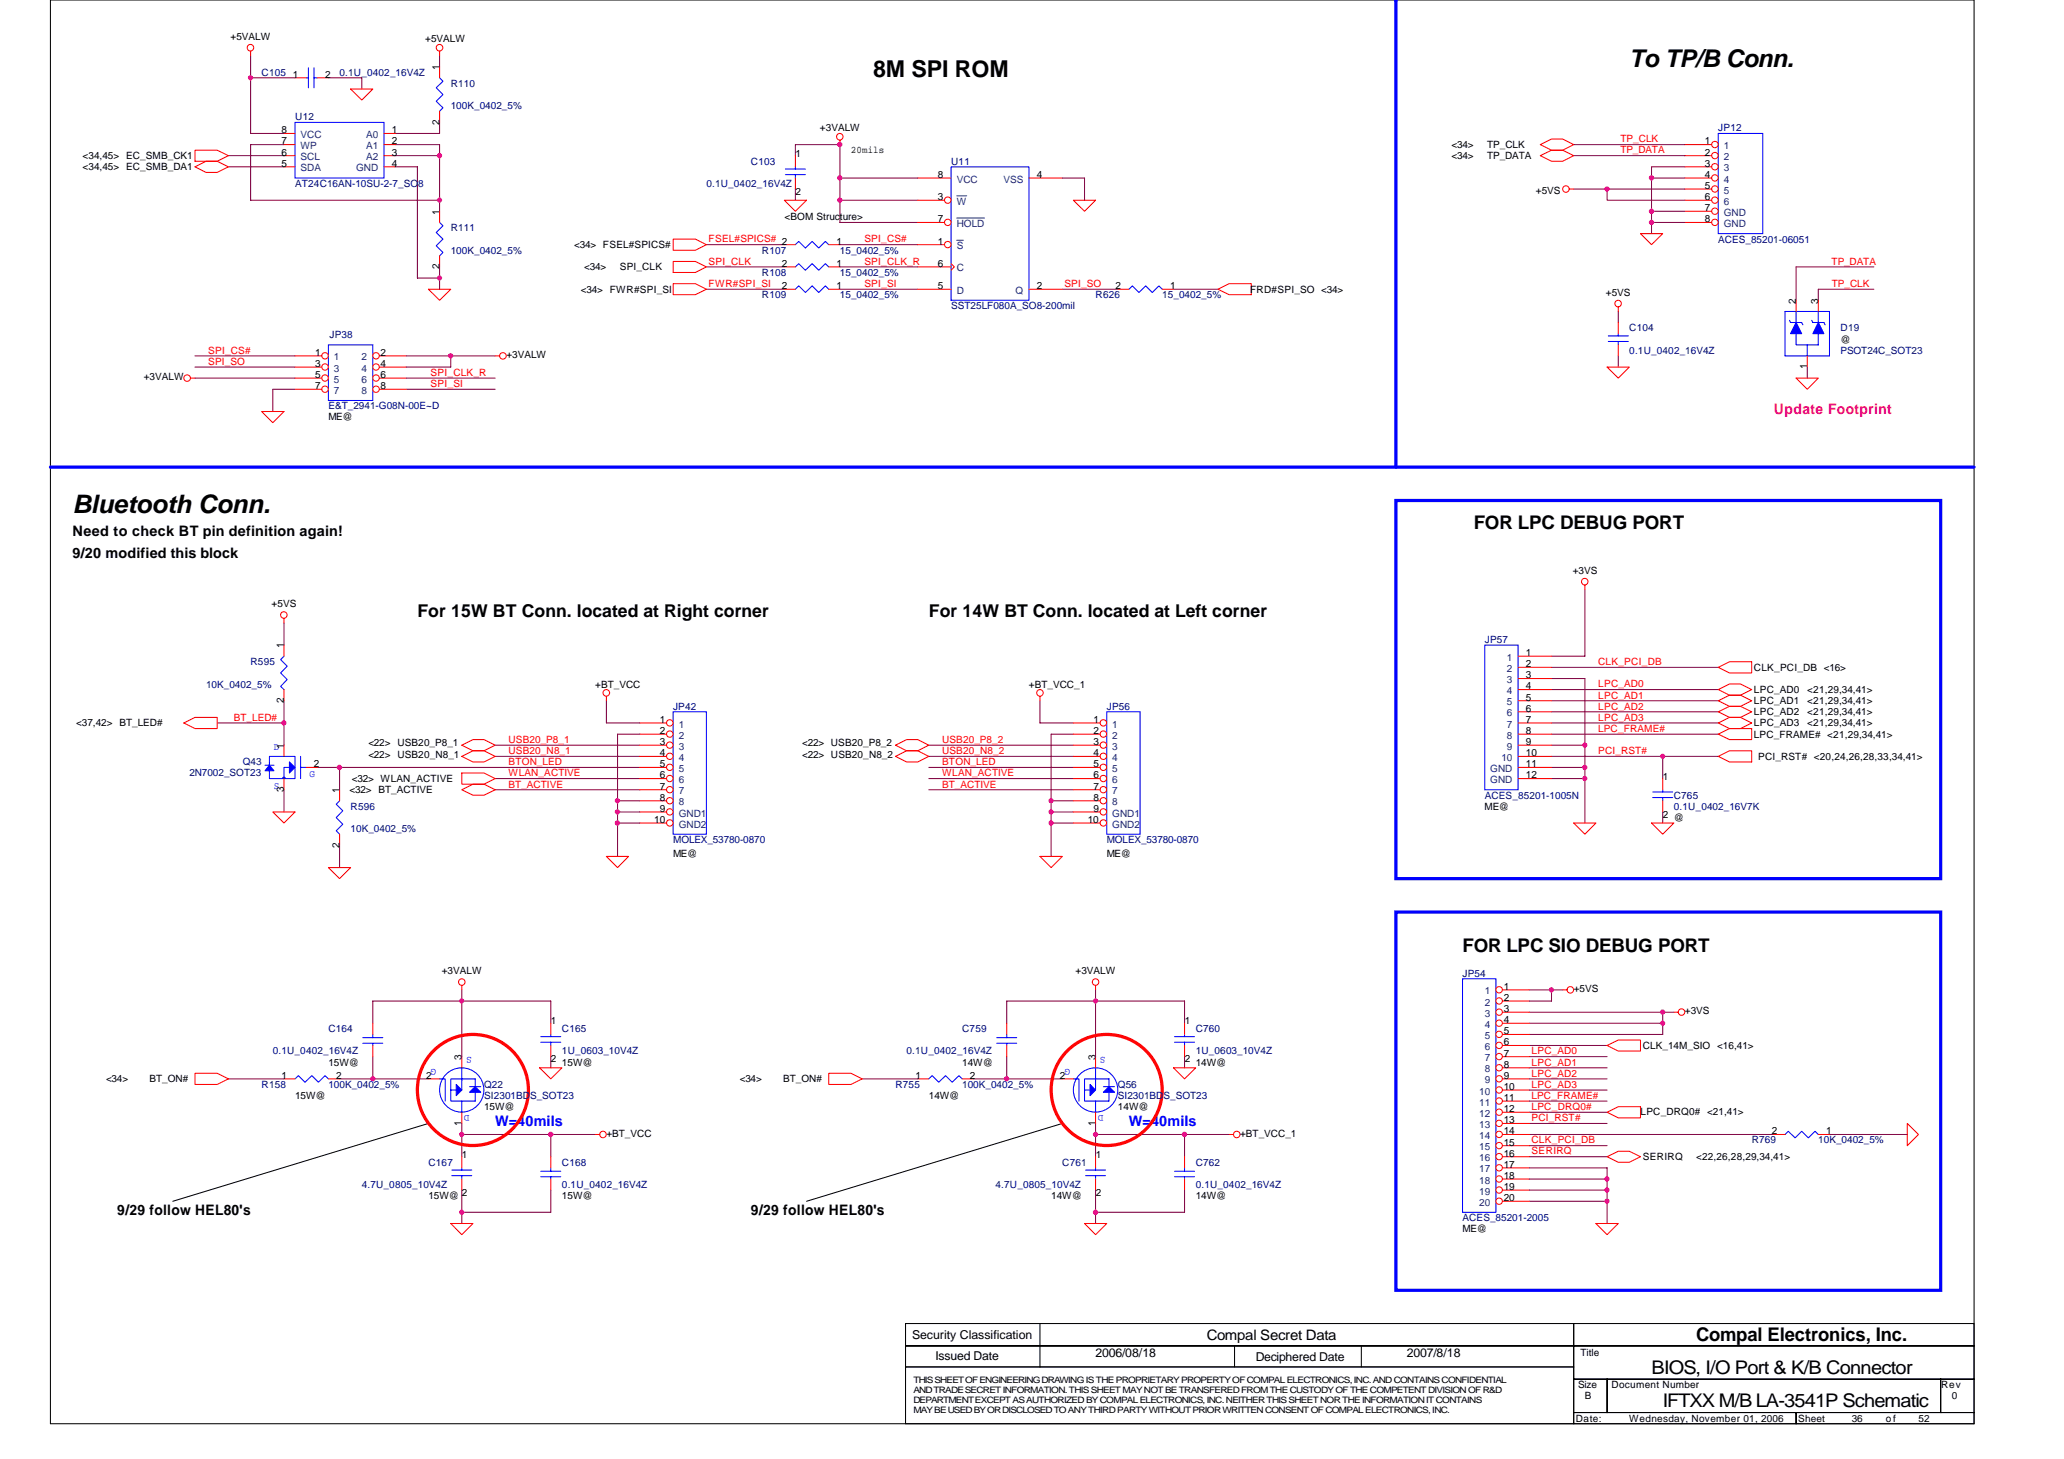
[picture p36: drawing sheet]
<svg xmlns="http://www.w3.org/2000/svg" width="297mm" height="210mm" viewBox="0 0 297 210" stroke-linecap="round" stroke-linejoin="round" font-family="sans-serif">
<defs><g id="words">
<text font-size="3.7" x="10.5" y="73.8">Bluetooth Conn.</text>
<text font-size="3.5" x="234.5" y="9.6">To TP/B Conn.</text>
<text font-size="3.3" x="125.7" y="11.1">8M SPI ROM</text>
<g font-size="2.7">
<text x="212.1" y="76.1">FOR LPC DEBUG PORT</text>
<text x="210.5" y="136.9">FOR LPC SIO DEBUG PORT</text>
<text x="237.7" y="197.7">BIOS, I/O Port &amp; K/B Connector</text>
<text x="244.1" y="192.9">Compal Electronics, Inc.</text>
<text x="239.3" y="202.5">IFTXX M/B LA-3541P Schematic</text>
</g>
<g font-size="2.5">
<text x="60.1" y="88.8">For 15W BT Conn. located at Right corner</text>
<text x="133.7" y="88.8">For 14W BT Conn. located at Left corner</text>
</g>
<text font-size="2.1" fill="#ff0080" x="255.3" y="59.5">Update Footprint</text>
<g font-size="2.1">
<text x="10.5" y="77.1">Need to check BT pin definition again!</text>
<text x="10.5" y="80.3">9/20 modified this block</text>
<text x="16.9" y="174.8">9/29 follow HEL80's</text>
<text x="108.1" y="174.8">9/29 follow HEL80's</text>
<text x="173.7" y="192.7">Compal Secret Data</text>
</g>
<g font-size="2.1" fill="#00f">
<text x="71.3" y="161.9">W=40mils</text>
<text x="162.5" y="161.9">W=40mils</text>
</g>
<g font-size="1.8">
<text x="131.3" y="192.6">Security Classification</text>
<text x="134.6" y="195.7">Issued Date</text>
<text x="157.7" y="195.2">2006/08/18</text>
<text x="180.7" y="195.8">Deciphered Date</text>
<text x="202.5" y="195.2">2007/8/18</text>
</g>
<g font-size="1.4">
<text x="33.2" y="5.8">+5VALW</text>
<text x="42.1" y="11.2">1</text>
<text x="46.8" y="11.2">2</text>
<text x="61.2" y="6.1">+5VALW</text>
<text x="63.2" y="10.1" transform="rotate(-90 63.2 10.1)">1</text>
<text x="63.2" y="17.9" transform="rotate(-90 63.2 17.9)">2</text>
<text x="11.9" y="22.9">&lt;34,45&gt; EC_SMB_CK1</text>
<text x="40.5" y="24">5</text>
<text x="40.5" y="22.4">6</text>
<text x="40.5" y="19.2">8</text>
<text x="40.5" y="20.8">7</text>
<text x="56.4" y="19.2">1</text>
<text x="56.4" y="20.8">2</text>
<text x="56.4" y="22.4">3</text>
<text x="56.4" y="24">4</text>
<text x="114.5" y="22.6">1</text>
<text x="118" y="18.9">+3VALW</text>
<text x="122.5" y="21.9">20mils</text>
<text x="208.9" y="21.3">&lt;34&gt;</text>
<text x="208.9" y="22.9">&lt;34&gt;</text>
<text x="214" y="21.3">TP_CLK</text>
<text x="214" y="22.9">TP_DATA</text>
<text x="245.4" y="20.8">1</text>
<text x="245.4" y="22.4">2</text>
<text x="245.4" y="24">3</text>
<text x="11.9" y="24.5">&lt;34,45&gt; EC_SMB_DA1</text>
<text x="114.5" y="28">2</text>
<text x="135" y="28.8">3</text>
<text x="135" y="25.6">8</text>
<text x="149.2" y="25.6">4</text>
<text x="221" y="27.9">+5VS</text>
<text x="245.4" y="25.6">4</text>
<text x="245.4" y="27.2">5</text>
<text x="245.4" y="28.8">6</text>
<text x="63.2" y="30.9" transform="rotate(-90 63.2 30.9)">1</text>
<text x="82.6" y="35.7">&lt;34&gt; FSEL#SPICS#</text>
<text x="112.9" y="31.7">&lt;BOM Structure&gt;</text>
<text x="120.4" y="35.2">1</text>
<text x="135" y="35.2">1</text>
<text x="135" y="32">7</text>
<text x="245.4" y="30.4">7</text>
<text x="245.4" y="32">8</text>
<text x="63.2" y="38.7" transform="rotate(-90 63.2 38.7)">2</text>
<text x="84.1" y="38.9">&lt;34&gt;</text>
<text x="89.2" y="38.9">SPI_CLK</text>
<text x="112.5" y="38.4">2</text>
<text x="112.5" y="41.6">2</text>
<text x="120.4" y="38.4">1</text>
<text x="120.4" y="41.6">1</text>
<text x="135" y="41.6">5</text>
<text x="135" y="38.4">6</text>
<text x="149.2" y="41.6">2</text>
<text x="160.5" y="41.6">2</text>
<text x="168.4" y="41.6">1</text>
<text x="83.6" y="42.1">&lt;34&gt; FWR#SPI_SI</text>
<text x="179.9" y="42.1">FRD#SPI_SO &lt;34&gt;</text>
<text x="231.1" y="42.6">+5VS</text>
<text x="258.5" y="43.7" transform="rotate(-90 258.5 43.7)">2</text>
<text x="261.7" y="43.7" transform="rotate(-90 261.7 43.7)">3</text>
<text x="45.3" y="51.2">1</text>
<text x="45.3" y="52.8">3</text>
<text x="54.8" y="51.2">2</text>
<text x="54.8" y="52.8">4</text>
<text x="72.9" y="51.5">+3VALW</text>
<text x="260.1" y="53.1" transform="rotate(-90 260.1 53.1)">1</text>
<text x="264.9" y="49.3">@</text>
<text x="20.7" y="54.7">+3VALW</text>
<text x="45.3" y="54.4">5</text>
<text x="45.3" y="56">7</text>
<text x="54.8" y="54.4">6</text>
<text x="54.8" y="56">8</text>
<text x="47.3" y="60.5">ME@</text>
<text x="226.3" y="82.6">+3VS</text>
<text x="39.1" y="87.4">+5VS</text>
<text x="40.8" y="93.3" transform="rotate(-90 40.8 93.3)">1</text>
<text x="219.6" y="94.4">1</text>
<text x="219.6" y="96">2</text>
<text x="40.8" y="101.1" transform="rotate(-90 40.8 101.1)">2</text>
<text x="85.7" y="98.9">+BT_VCC</text>
<text x="148.1" y="98.9">+BT_VCC_1</text>
<text x="219.6" y="97.6">3</text>
<text x="219.6" y="99.2">4</text>
<text x="219.6" y="100.8">5</text>
<text x="252.4" y="96.5">CLK_PCI_DB &lt;16&gt;</text>
<text x="252.4" y="101.3">LPC_AD1</text>
<text x="252.4" y="99.7">LPC_AD0</text>
<text x="260.1" y="101.3">&lt;21,29,34,41&gt;</text>
<text x="260.1" y="99.7">&lt;21,29,34,41&gt;</text>
<text x="10.9" y="104.5">&lt;37,42&gt; BT_LED#</text>
<text x="40.8" y="107.7" transform="rotate(-90 40.8 107.7)">1</text>
<text x="53" y="107.4">&lt;22&gt; USB20_P8_1</text>
<text x="95" y="104">1</text>
<text x="95" y="105.6">2</text>
<text x="95" y="107.2">3</text>
<text x="115.4" y="107.4">&lt;22&gt; USB20_P8_2</text>
<text x="157.3" y="104">1</text>
<text x="157.3" y="105.6">2</text>
<text x="157.3" y="107.2">3</text>
<text x="219.6" y="102.4">6</text>
<text x="219.6" y="104">7</text>
<text x="219.6" y="105.6">8</text>
<text x="219.6" y="107.2">9</text>
<text x="252.4" y="106.1">LPC_FRAME# &lt;21,29,34,41&gt;</text>
<text x="252.4" y="104.5">LPC_AD3</text>
<text x="252.4" y="102.9">LPC_AD2</text>
<text x="260.1" y="104.5">&lt;21,29,34,41&gt;</text>
<text x="260.1" y="102.9">&lt;21,29,34,41&gt;</text>
<text x="40.8" y="113.9" transform="rotate(-90 40.8 113.9)">3</text>
<text x="45.2" y="110.4">2</text>
<text x="50.6" y="112.5">&lt;32&gt; WLAN_ACTIVE</text>
<text x="53" y="109">&lt;22&gt; USB20_N8_1</text>
<text x="95" y="108.8">4</text>
<text x="95" y="110.4">5</text>
<text x="95" y="112">6</text>
<text x="95" y="113.6">7</text>
<text x="115.4" y="109">&lt;22&gt; USB20_N8_2</text>
<text x="157.3" y="108.8">4</text>
<text x="157.3" y="110.4">5</text>
<text x="157.3" y="112">6</text>
<text x="157.3" y="113.6">7</text>
<text x="219.6" y="108.8">10</text>
<text x="219.6" y="110.4">11</text>
<text x="219.6" y="112">12</text>
<text x="239.3" y="112.2">1</text>
<text x="253" y="109.3">PCI_RST# &lt;20,24,26,28,33,34,41&gt;</text>
<text x="48.8" y="114.1" transform="rotate(-90 48.8 114.1)">1</text>
<text x="50.3" y="114.1">&lt;32&gt; BT_ACTIVE</text>
<text x="94.1" y="118.4">10</text>
<text x="95" y="115.2">8</text>
<text x="95" y="116.8">9</text>
<text x="156.5" y="118.4">10</text>
<text x="157.3" y="115.2">8</text>
<text x="157.3" y="116.8">9</text>
<text x="213.7" y="116.5">ME@</text>
<text x="239.3" y="117.6">2</text>
<text x="240.9" y="118.1">@</text>
<text x="48.8" y="121.9" transform="rotate(-90 48.8 121.9)">2</text>
<text x="96.9" y="123.2">ME@</text>
<text x="159.3" y="123.2">ME@</text>
<text x="63.6" y="140.2">+3VALW</text>
<text x="154.8" y="140.2">+3VALW</text>
<text x="216.4" y="142.4">1</text>
<text x="216.4" y="144">2</text>
<text x="226.5" y="142.7">+5VS</text>
<text x="79.3" y="147.4">1</text>
<text x="170.5" y="147.4">1</text>
<text x="216.4" y="145.6">3</text>
<text x="216.4" y="147.2">4</text>
<text x="216.4" y="148.8">5</text>
<text x="242.5" y="145.9">+3VS</text>
<text x="15.3" y="155.7">&lt;34&gt;</text>
<text x="21.5" y="155.7">BT_ON#</text>
<text x="40.5" y="155.2">1</text>
<text x="47.3" y="153.3">15W@</text>
<text x="48.4" y="155.2">2</text>
<text x="61.3" y="155.2">2</text>
<text x="66.4" y="152.5" transform="rotate(-90 66.4 152.5)">3</text>
<text x="79.3" y="152.8">2</text>
<text x="80.9" y="153.3">15W@</text>
<text x="106.5" y="155.7">&lt;34&gt;</text>
<text x="112.7" y="155.7">BT_ON#</text>
<text x="131.7" y="155.2">1</text>
<text x="138.5" y="153.3">14W@</text>
<text x="139.6" y="155.2">2</text>
<text x="152.5" y="155.2">2</text>
<text x="157.6" y="152.5" transform="rotate(-90 157.6 152.5)">3</text>
<text x="170.5" y="152.8">2</text>
<text x="172.1" y="153.3">14W@</text>
<text x="216.4" y="150.4">6</text>
<text x="216.4" y="152">7</text>
<text x="216.4" y="153.6">8</text>
<text x="216.4" y="155.2">9</text>
<text x="236.4" y="150.9">CLK_14M_SIO &lt;16,41&gt;</text>
<text x="42.5" y="158.1">15W@</text>
<text x="66.4" y="161.9" transform="rotate(-90 66.4 161.9)">1</text>
<text x="69.7" y="159.7">15W@</text>
<text x="133.7" y="158.1">14W@</text>
<text x="157.6" y="161.9" transform="rotate(-90 157.6 161.9)">1</text>
<text x="160.9" y="159.7">14W@</text>
<text x="216.4" y="156.8">10</text>
<text x="216.4" y="158.4">11</text>
<text x="216.4" y="160">12</text>
<text x="216.4" y="161.6">13</text>
<text x="236.1" y="160.4">LPC_DRQ0# &lt;21,41&gt;</text>
<text x="66.5" y="166.6">1</text>
<text x="87.3" y="163.6">+BT_VCC</text>
<text x="157.7" y="166.6">1</text>
<text x="178.5" y="163.6">+BT_VCC_1</text>
<text x="216.4" y="163.2">14</text>
<text x="216.4" y="166.4">16</text>
<text x="216.4" y="168">17</text>
<text x="216.4" y="164.8">15</text>
<text x="236.4" y="166.9">SERIRQ</text>
<text x="244.1" y="166.9">&lt;22,26,28,29,34,41&gt;</text>
<text x="255" y="163.2">2</text>
<text x="262.8" y="163.2">1</text>
<text x="61.7" y="172.5">15W@</text>
<text x="66.5" y="172">2</text>
<text x="80.9" y="172.5">15W@</text>
<text x="151.3" y="172.5">14W@</text>
<text x="157.7" y="172">2</text>
<text x="172.1" y="172.5">14W@</text>
<text x="216.4" y="169.6">18</text>
<text x="216.4" y="172.8">20</text>
<text x="216.4" y="171.2">19</text>
<text x="210.5" y="177.3">ME@</text>
<text x="227.5" y="195.1">Title</text>
<text x="227.1" y="199.7">Size</text>
<text x="228.1" y="201.3">B</text>
<text x="231.9" y="199.7">Document Number</text>
<text x="279.3" y="199.7">Rev</text>
<text x="280.9" y="201.3">0</text>
<text x="226.8" y="204.5">Date:</text>
<text x="234.5" y="204.5">Wednesday, November 01, 2006</text>
<text x="258.8" y="204.5">Sheet</text>
<text x="266.5" y="204.5">36</text>
<text x="271.4" y="204.5">of</text>
<text x="276.1" y="204.5">52</text>
</g>
<g font-size="1.4" fill="#000080">
<text x="37.7" y="10.9">C105</text>
<text x="48.9" y="10.9">0.1U_0402_16V4Z</text>
<text x="42.5" y="17.3">U12</text>
<text x="64.9" y="12.5">R110</text>
<text x="64.9" y="15.7">100K_0402_5%</text>
<text x="108.1" y="23.7">C103</text>
<text x="136.9" y="23.7">U11</text>
<text x="247.3" y="18.9">JP12</text>
<text x="42.5" y="26.9">AT24C16AN-10SU-2-7_SO8</text>
<text x="101.7" y="26.9">0.1U_0402_16V4Z</text>
<text x="64.9" y="33.3">R111</text>
<text x="247.3" y="34.9">ACES_85201-06051</text>
<text x="64.9" y="36.5">100K_0402_5%</text>
<text x="109.7" y="36.5">R107</text>
<text x="109.7" y="39.7">R108</text>
<text x="120.9" y="36.5">15_0402_5%</text>
<text x="120.9" y="39.7">15_0402_5%</text>
<text x="109.7" y="42.9">R109</text>
<text x="120.9" y="42.9">15_0402_5%</text>
<text x="136.9" y="44.5">SST25LF080A_SO8-200mil</text>
<text x="157.7" y="42.9">R626</text>
<text x="167.3" y="42.9">15_0402_5%</text>
<text x="234.5" y="47.7">C104</text>
<text x="264.9" y="47.7">D19</text>
<text x="47.4" y="48.7">JP38</text>
<text x="234.5" y="50.9">0.1U_0402_16V4Z</text>
<text x="264.9" y="50.9">PSOT24C_SOT23</text>
<text x="47.3" y="58.9">E&amp;T_2941-G08N-00E~D</text>
<text x="36.1" y="95.7">R595</text>
<text x="213.7" y="92.5">JP57</text>
<text x="29.7" y="98.9">10K_0402_5%</text>
<text x="96.9" y="102.1">JP42</text>
<text x="159.3" y="102.1">JP56</text>
<text x="27.3" y="111.7">2N7002_SOT23</text>
<text x="34.9" y="110.1">Q43</text>
<text x="50.5" y="116.5">R596</text>
<text x="50.5" y="119.7">10K_0402_5%</text>
<text x="213.7" y="114.9">ACES_85201-1005N</text>
<text x="240.9" y="114.9">C765</text>
<text x="240.9" y="116.5">0.1U_0402_16V7K</text>
<text x="96.9" y="121.3">MOLEX_53780-0870</text>
<text x="159.3" y="121.3">MOLEX_53780-0870</text>
<text x="210.5" y="140.5">JP54</text>
<text x="47.3" y="148.5">C164</text>
<text x="80.9" y="148.5">C165</text>
<text x="138.5" y="148.5">C759</text>
<text x="172.1" y="148.5">C760</text>
<text x="39.3" y="151.7">0.1U_0402_16V4Z</text>
<text x="80.9" y="151.7">1U_0603_10V4Z</text>
<text x="130.5" y="151.7">0.1U_0402_16V4Z</text>
<text x="172.1" y="151.7">1U_0603_10V4Z</text>
<text x="37.7" y="156.5">R158</text>
<text x="47.3" y="156.5">100K_0402_5%</text>
<text x="69.7" y="156.5">Q22</text>
<text x="69.7" y="158.1">SI2301BDS_SOT23</text>
<text x="128.9" y="156.5">R755</text>
<text x="138.5" y="156.5">100K_0402_5%</text>
<text x="160.9" y="156.5">Q56</text>
<text x="160.9" y="158.1">SI2301BDS_SOT23</text>
<text x="61.7" y="167.7">C167</text>
<text x="80.9" y="167.7">C168</text>
<text x="152.9" y="167.7">C761</text>
<text x="172.1" y="167.7">C762</text>
<text x="252.1" y="164.5">R769</text>
<text x="261.7" y="164.5">10K_0402_5%</text>
<text x="52.1" y="170.9">4.7U_0805_10V4Z</text>
<text x="80.9" y="170.9">0.1U_0402_16V4Z</text>
<text x="143.3" y="170.9">4.7U_0805_10V4Z</text>
<text x="172.1" y="170.9">0.1U_0402_16V4Z</text>
<text x="210.5" y="175.7">ACES_85201-2005</text>
</g>
<g font-size="1.4" fill="#004080">
<text x="43.3" y="23.1">SCL</text>
<text x="43.3" y="19.9">VCC</text>
<text x="43.3" y="21.5">WP</text>
<text x="52.7" y="19.9">A0</text>
<text x="52.7" y="21.5">A1</text>
<text x="52.7" y="23.1">A2</text>
<text x="248.1" y="21.5">1</text>
<text x="248.1" y="23.1">2</text>
<text x="43.3" y="24.7">SDA</text>
<text x="51.3" y="24.7">GND</text>
<text x="137.7" y="26.3">VCC</text>
<text x="137.7" y="29.5">W</text>
<text x="144.4" y="26.3">VSS</text>
<text x="248.1" y="24.7">3</text>
<text x="248.1" y="26.3">4</text>
<text x="248.1" y="27.9">5</text>
<text x="248.1" y="29.5">6</text>
<text x="137.7" y="35.9">S</text>
<text x="137.7" y="32.7">HOLD</text>
<text x="248.1" y="31.1">GND</text>
<text x="248.1" y="32.7">GND</text>
<text x="137.7" y="39.1">C</text>
<text x="137.7" y="42.3">D</text>
<text x="146.2" y="42.3">Q</text>
<text x="48.1" y="51.9">1</text>
<text x="48.1" y="53.5">3</text>
<text x="52" y="51.9">2</text>
<text x="52" y="53.5">4</text>
<text x="48.1" y="55.1">5</text>
<text x="48.1" y="56.7">7</text>
<text x="52" y="55.1">6</text>
<text x="52" y="56.7">8</text>
<text x="216.9" y="95.1">1</text>
<text x="216.9" y="96.7">2</text>
<text x="216.9" y="98.3">3</text>
<text x="216.9" y="99.9">4</text>
<text x="216.9" y="101.5">5</text>
<text x="97.7" y="104.7">1</text>
<text x="97.7" y="106.3">2</text>
<text x="97.7" y="107.9">3</text>
<text x="160.1" y="104.7">1</text>
<text x="160.1" y="106.3">2</text>
<text x="160.1" y="107.9">3</text>
<text x="216.9" y="103.1">6</text>
<text x="216.9" y="104.7">7</text>
<text x="216.9" y="106.3">8</text>
<text x="216.9" y="107.9">9</text>
<text x="97.7" y="109.5">4</text>
<text x="97.7" y="111.1">5</text>
<text x="97.7" y="112.7">6</text>
<text x="160.1" y="109.5">4</text>
<text x="160.1" y="111.1">5</text>
<text x="160.1" y="112.7">6</text>
<text x="214.5" y="111.1">GND</text>
<text x="214.5" y="112.7">GND</text>
<text x="216.1" y="109.5">10</text>
<text x="97.7" y="114.3">7</text>
<text x="97.7" y="115.9">8</text>
<text x="97.7" y="117.5">GND1</text>
<text x="97.7" y="119.1">GND2</text>
<text x="160.1" y="114.3">7</text>
<text x="160.1" y="115.9">8</text>
<text x="160.1" y="117.5">GND1</text>
<text x="160.1" y="119.1">GND2</text>
<text x="213.7" y="143.1">1</text>
<text x="213.7" y="144.7">2</text>
<text x="213.7" y="146.3">3</text>
<text x="213.7" y="147.9">4</text>
<text x="213.7" y="149.5">5</text>
<text x="213.7" y="151.1">6</text>
<text x="213.7" y="152.7">7</text>
<text x="213.7" y="154.3">8</text>
<text x="213.7" y="155.9">9</text>
<text x="212.9" y="157.5">10</text>
<text x="212.9" y="159.1">11</text>
<text x="212.9" y="160.7">12</text>
<text x="212.9" y="162.3">13</text>
<text x="212.9" y="163.9">14</text>
<text x="212.9" y="167.1">16</text>
<text x="212.9" y="165.5">15</text>
<text x="212.9" y="168.7">17</text>
<text x="212.9" y="170.3">18</text>
<text x="212.9" y="173.5">20</text>
<text x="212.9" y="171.9">19</text>
</g>
<g font-size="1.4" fill="#f00">
<text x="233.2" y="22.1">TP_DATA</text>
<text x="233.2" y="20.5">TP_CLK</text>
<text x="102" y="34.9">FSEL#SPICS# 2</text>
<text x="124.4" y="34.9">SPI_CS#</text>
<text x="102" y="41.3">FWR#SPI_SI</text>
<text x="102" y="38.1">SPI_CLK</text>
<text x="124.4" y="41.3">SPI_SI</text>
<text x="124.4" y="38.1">SPI_CLK_R</text>
<text x="153.2" y="41.3">SPI_SO</text>
<text x="263.6" y="38.1">TP_DATA</text>
<text x="263.6" y="41.3">TP_CLK</text>
<text x="30" y="50.9">SPI_CS#</text>
<text x="30" y="52.5">SPI_SO</text>
<text x="62" y="54.1">SPI_CLK_R</text>
<text x="62" y="55.7">SPI_SI</text>
<text x="230" y="95.7">CLK_PCI_DB</text>
<text x="230" y="100.5">LPC_AD1</text>
<text x="230" y="98.9">LPC_AD0</text>
<text x="33.7" y="103.7">BT_LED#</text>
<text x="73.2" y="106.9">USB20_P8_1</text>
<text x="135.6" y="106.9">USB20_P8_2</text>
<text x="230" y="105.3">LPC_FRAME#</text>
<text x="230" y="103.7">LPC_AD3</text>
<text x="230" y="102.1">LPC_AD2</text>
<text x="73.2" y="108.5">USB20_N8_1</text>
<text x="73.2" y="111.7">WLAN_ACTIVE</text>
<text x="73.2" y="113.3">BT_ACTIVE</text>
<text x="73.2" y="110.1">BTON_LED</text>
<text x="135.6" y="108.5">USB20_N8_2</text>
<text x="135.6" y="111.7">WLAN_ACTIVE</text>
<text x="135.6" y="113.3">BT_ACTIVE</text>
<text x="135.6" y="110.1">BTON_LED</text>
<text x="230" y="108.5">PCI_RST#</text>
<text x="220.4" y="151.7">LPC_AD0</text>
<text x="220.4" y="154.9">LPC_AD2</text>
<text x="220.4" y="153.3">LPC_AD1</text>
<text x="220.4" y="156.5">LPC_AD3</text>
<text x="220.4" y="159.7">LPC_DRQ0#</text>
<text x="220.4" y="158.1">LPC_FRAME#</text>
<text x="220.4" y="161.3">PCI_RST#</text>
<text x="220.4" y="166.1">SERIRQ</text>
<text x="220.4" y="164.5">CLK_PCI_DB</text>
</g>
<g font-size="1.4" fill="#00f">
<text x="39.4" y="107.9">D</text>
<text x="39.4" y="113.5">S</text>
<text x="44.5" y="111.7">G</text>
<text x="62.8" y="153.9" transform="rotate(180 62.8 153.9)">G</text>
<text x="67.9" y="152.1" transform="rotate(180 67.9 152.1)">S</text>
<text x="154" y="153.9" transform="rotate(180 154 153.9)">G</text>
<text x="159.1" y="152.1" transform="rotate(180 159.1 152.1)">S</text>
<text x="67.6" y="160.4" transform="rotate(180 67.6 160.4)">D</text>
<text x="158.8" y="160.4" transform="rotate(180 158.8 160.4)">D</text>
</g>
<g font-size="1.3">
<text x="131.4" y="198.9">THIS SHEET OF ENGINEERING DRAWING IS THE PROPRIETARY PROPERTY OF COMPAL ELECTRONICS, INC. AND CONTAINS CONFIDENTIAL</text>
<text x="131.4" y="200.4">AND TRADE SECRET INFORMATION. THIS SHEET MAY NOT BE TRANSFERED FROM THE CUSTODY OF THE COMPETENT DIVISION OF R&amp;D</text>
<text x="131.4" y="201.8">DEPARTMENT EXCEPT AS AUTHORIZED BY COMPAL ELECTRONICS, INC. NEITHER THIS SHEET NOR THE INFORMATION IT CONTAINS</text>
<text x="131.4" y="203.3">MAY BE USED BY OR DISCLOSED TO ANY THIRD PARTY WITHOUT PRIOR WRITTEN CONSENT OF COMPAL ELECTRONICS, INC.</text>
</g>
</g></defs>
<g fill="none" stroke="#000" stroke-width=".15">
<path d="M7.3 0h276.8v204.8h-276.8zM61.7 161.6l-36.8 11.2M130.3 190.4h96.2v3.2h-96.2zM130.3 193.6h96.2v3.1h-96.2zM130.3 196.7h96.2v8.1h-96.2zM149.7 190.4v6.3M177.7 193.6v3.1M195.9 193.6v3.1M226.5 198.4h4.8v4.8h-4.8zM226.5 190.4h57.6v3.2h-57.6zM226.5 193.6h57.6v4.8h-57.6zM231.3 198.4h48v4.8h-48z"/>
<path d="M279.3 198.4h4.8v4.8h-4.8zM226.5 203.2h32v1.6h-32zM258.5 203.2h25.6v1.6h-25.6z"/>
</g>
<g fill="none" stroke="#800040" stroke-width=".15">
<path d="M36.1 8v11.2h4.8M36.1 11.2h6.4M47.3 11.2h4.8v1.6M63.3 8v1.6M63.3 17.6v1.6h-6.4M32.9 24h8M32.9 22.4h8M40.9 20.8h-4.8v8h27.2M56.9 20.8h6.4v9.6M56.9 24h3.2v16h3.2M56.9 22.4h6.4M63.3 38.4v3.2"/>
<path d="M101.7 35.2h11.2M101.7 38.4h11.2M114.5 22.4v-1.6h6.4v11.2h11.2M114.5 27.2v1.6M120.9 28.8h11.2M120.9 35.2h11.2M120.9 38.4h11.2M120.9 25.6h11.2M152.9 25.6h3.2v3.2M226.5 27.2h4.8v1.6h11.2M226.5 20.8h16M226.5 22.4h16"/>
<path d="M231.3 27.2h11.2M237.7 30.4v1.6h4.8M237.7 25.6h4.8M237.7 32v1.6M237.7 30.4h4.8M242.5 24h-4.8v6.4M269.7 38.4h-11.2v4.8M28.1 54.4h14.4M28.1 51.2h14.4M28.1 52.8h14.4M42.5 56h-3.2v3.2M58.5 51.2h6.4v1.6h-6.4"/>
<path d="M58.5 54.4h12.8M58.5 56h12.8M64.9 51.2h6.4M101.7 41.6h11.2M120.9 41.6h11.2M152.9 41.6h8M168.9 41.6h6.4M232.9 44.8v1.6M232.9 51.2v1.6M260.1 52.8v1.6M269.7 41.6h-8v1.6M40.9 89.6v3.2"/>
<path d="M223.3 97.6h4.8v20.8M223.3 99.2h24M223.3 96h24M228.1 84.8v9.6h-4.8M31.3 104h9.6M40.9 100.8v6.4M40.9 113.6v3.2M45.7 110.4h46.4M48.9 110.4v3.2M71.3 107.2h20.8M71.3 108.8h20.8M71.3 112h20.8"/>
<path d="M71.3 113.6h20.8M87.3 100.8v3.2h4.8M88.9 115.2h3.2M88.9 116.8h3.2M88.9 118.4h3.2M92.1 105.6h-3.2v17.6M133.7 107.2h20.8M133.7 108.8h20.8M133.7 112h20.8M133.7 110.4h20.8M133.7 113.6h20.8M149.7 100.8v3.2h4.8"/>
<path d="M151.3 115.2v1.6h3.2M151.3 116.8v1.6h3.2M151.3 115.2h3.2M151.3 118.4v4.8M154.5 105.6h-3.2v9.6M223.3 104h24M223.3 105.6h24M223.3 107.2h4.8M223.3 108.8h24M223.3 112h4.8M223.3 100.8h24M223.3 102.4h24"/>
<path d="M223.3 110.4h4.8M239.3 108.8v3.2M239.3 116.8v1.6M48.9 121.6v3.2M32.9 155.2h8M48.9 155.2h4.8M53.7 152v3.2h8M53.7 147.2v-3.2h25.6v3.2M66.5 142.4v9.6M79.3 152v1.6M124.1 155.2h8M140.1 155.2h4.8"/>
<path d="M144.9 152v3.2h8M144.9 147.2v-3.2h25.6v3.2M157.7 142.4v9.6M170.5 152v1.6M220.1 155.2h11.2M220.1 152h11.2M220.1 156.8h11.2M220.1 158.4h11.2M220.1 153.6h11.2M220.1 142.4h4.8M220.1 145.6h20.8M220.1 147.2h19.2"/>
<path d="M220.1 150.4h11.2M223.3 142.4v1.6h-3.2M239.3 145.6v3.2h-19.2M66.5 171.2v3.2h12.8v-3.2M66.5 163.2h19.2M66.5 161.6v4.8M66.5 174.4v1.6M79.3 163.2v3.2M157.7 163.2h19.2M157.7 161.6v4.8M157.7 171.2v4.8M170.5 171.2v3.2h-12.8"/>
<path d="M170.5 163.2v3.2M220.1 163.2h35.2M220.1 161.6h11.2M220.1 160h11.2M220.1 168h11.2v8M220.1 166.4h11.2M220.1 169.6h11.2M220.1 172.8h11.2M220.1 171.2h11.2M220.1 164.8h11.2M263.3 163.2h11.2"/>
</g>
<g fill="none" stroke="#f00" stroke-width=".15">
<path d="M36.1 7.4v.6M50.5 12.8h3.2l-1.6 1.6zM63.3 7.4v.6M28.1 21.6h3.2l1.6 .8-1.6 .8h-3.2zM28.1 24l1.6-.8h1.6l1.6 .8-1.6 .8h-1.6zM96.9 34.4h3.2l1.6 .8-1.6 .8h-3.2zM96.9 37.6h3.2l1.6 .8-1.6 .8h-3.2zM112.9 28.8h3.2l-1.6 1.6zM120.9 20.2v.6M154.5 28.8h3.2l-1.6 1.6zM221.7 20.8l1.6-.8h1.6l1.6 .8-1.6 .8h-1.6zM221.7 22.4l1.6-.8h1.6l1.6 .8-1.6 .8h-1.6z"/>
<path d="M225.8 27.2h.7M236.1 33.6h3.2l-1.6 1.6zM27.4 54.4h.7M37.7 59.2h3.2l-1.6 1.6zM61.7 41.6h3.2l-1.6 1.6zM71.3 51.2h.6M96.9 40.8h3.2l1.6 .8-1.6 .8h-3.2zM175.3 41.6l1.6-.8h3.2v1.6h-3.2zM231.3 52.8h3.2l-1.6 1.6zM232.9 44.2v.6M258.5 54.4h3.2l-1.6 1.6zM40.9 89v.6"/>
<path d="M228.1 84.2v.6M247.3 96l1.6-.8h3.2v1.6h-3.2zM247.3 99.2l1.6-.8h1.6l1.6 .8-1.6 .8h-1.6zM26.5 104l1.6-.8h3.2v1.6h-3.2zM39.3 116.8h3.2l-1.6 1.6zM66.5 108.8l1.6-.8h1.6l1.6 .8-1.6 .8h-1.6zM66.5 107.2l1.6-.8h1.6l1.6 .8-1.6 .8h-1.6zM66.5 111.2h3.2l1.6 .8-1.6 .8h-3.2zM66.5 113.6l1.6-.8h1.6l1.6 .8-1.6 .8h-1.6zM87.3 100.2v.6M128.9 108.8l1.6-.8h1.6l1.6 .8-1.6 .8h-1.6zM128.9 107.2l1.6-.8h1.6l1.6 .8-1.6 .8h-1.6z"/>
<path d="M149.7 100.2v.6M226.5 118.4h3.2l-1.6 1.6zM237.7 118.4h3.2l-1.6 1.6zM247.3 108.8l1.6-.8h3.2v1.6h-3.2zM247.3 105.6l1.6-.8h3.2v1.6h-3.2zM247.3 104l1.6-.8h1.6l1.6 .8-1.6 .8h-1.6zM247.3 102.4l1.6-.8h1.6l1.6 .8-1.6 .8h-1.6zM247.3 100.8l1.6-.8h1.6l1.6 .8-1.6 .8h-1.6zM47.3 124.8h3.2l-1.6 1.6zM87.3 123.2h3.2l-1.6 1.6zM149.7 123.2h3.2l-1.6 1.6zM28.1 154.4h3.2l1.6 .8-1.6 .8h-3.2z"/>
<path d="M66.5 141.8v.6M77.7 153.6h3.2l-1.6 1.6zM119.3 154.4h3.2l1.6 .8-1.6 .8h-3.2zM157.7 141.8v.6M168.9 153.6h3.2l-1.6 1.6zM224.9 142.4h.6M231.3 150.4l1.6-.8h3.2v1.6h-3.2zM240.9 145.6h.6M64.9 176h3.2l-1.6 1.6zM85.7 163.2h.6M156.1 176h3.2l-1.6 1.6zM176.9 163.2h.6"/>
<path d="M229.7 176h3.2l-1.6 1.6zM231.3 160l1.6-.8h3.2v1.6h-3.2zM231.3 166.4l1.6-.8h1.6l1.6 .8-1.6 .8h-1.6zM274.5 161.6l1.6 1.6-1.6 1.6z"/>
<circle cx="36" cy="6.9" r=".47"/>
<circle cx="63.3" cy="6.9" r=".48"/>
<circle cx="120.9" cy="19.7" r=".47"/>
<circle cx="225.4" cy="27.2" r=".47"/>
<circle cx="26.9" cy="54.4" r=".47"/>
<circle cx="72.4" cy="51.2" r=".47"/>
<circle cx="232.9" cy="43.7" r=".47"/>
<circle cx="40.8" cy="88.5" r=".47"/>
<circle cx="87.3" cy="99.7" r=".48"/>
<circle cx="149.7" cy="99.7" r=".47"/>
<circle cx="228.1" cy="83.7" r=".47"/>
<circle cx="66.5" cy="141.3" r=".47"/>
<circle cx="157.7" cy="141.3" r=".47"/>
<circle cx="226" cy="142.4" r=".47"/>
<circle cx="242" cy="145.6" r=".47"/>
<circle cx="86.8" cy="163.2" r=".47"/>
<circle cx="178" cy="163.2" r=".47"/>
</g>
<path d="M200.9 0v67.2M7.3 67.2h276.8M200.9 72h78.4v54.4h-78.4z" fill="none" stroke="#00f" stroke-width=".47"/>
<circle cx="68.1" cy="156.8" r="8" fill="none" stroke="#f00" stroke-width=".47"/>
<circle cx="200.9" cy="0" r=".23" fill="#00f"/>
<path d="M152.9 161.6l-36.8 11.2" fill="none" stroke="#000" stroke-width=".15"/>
<circle cx="159.3" cy="156.8" r="8" fill="none" stroke="#f00" stroke-width=".47"/>
<path d="M200.9 131.2h78.4v54.4h-78.4z" fill="none" stroke="#00f" stroke-width=".47"/>
<path d="M159.3 102.4h4.8v17.6h-4.8zM169 149.9h2.9M169 149.1h2.9M170.5 148.8v.3M170.5 149.9v.5" fill="none" stroke="#00f" stroke-width=".15"/>
<path d="M170.5 147.2v1.6M170.5 150.4v1.6" fill="none" stroke="#f00" stroke-width=".15"/>
<circle cx="158.8" cy="104" r=".46" fill="#fff" stroke="#f00" stroke-width=".15"/>
<path d="M154.5 104h3.8" fill="none" stroke="#f00" stroke-width=".15"/>
<circle cx="158.8" cy="105.6" r=".46" fill="#fff" stroke="#f00" stroke-width=".15"/>
<path d="M154.5 105.6h3.8" fill="none" stroke="#f00" stroke-width=".15"/>
<circle cx="158.8" cy="107.2" r=".46" fill="#fff" stroke="#f00" stroke-width=".15"/>
<path d="M154.5 107.2h3.8" fill="none" stroke="#f00" stroke-width=".15"/>
<circle cx="158.8" cy="108.8" r=".46" fill="#fff" stroke="#f00" stroke-width=".15"/>
<path d="M154.5 108.8h3.8" fill="none" stroke="#f00" stroke-width=".15"/>
<circle cx="158.8" cy="110.4" r=".46" fill="#fff" stroke="#f00" stroke-width=".15"/>
<path d="M154.5 110.4h3.8" fill="none" stroke="#f00" stroke-width=".15"/>
<circle cx="158.8" cy="112" r=".46" fill="#fff" stroke="#f00" stroke-width=".15"/>
<path d="M154.5 112h3.8" fill="none" stroke="#f00" stroke-width=".15"/>
<circle cx="158.8" cy="113.6" r=".46" fill="#fff" stroke="#f00" stroke-width=".15"/>
<path d="M154.5 113.6h3.8" fill="none" stroke="#f00" stroke-width=".15"/>
<circle cx="158.8" cy="115.2" r=".46" fill="#fff" stroke="#f00" stroke-width=".15"/>
<path d="M154.5 115.2h3.8" fill="none" stroke="#f00" stroke-width=".15"/>
<circle cx="158.8" cy="116.8" r=".46" fill="#fff" stroke="#f00" stroke-width=".15"/>
<path d="M154.5 116.8h3.8" fill="none" stroke="#f00" stroke-width=".15"/>
<circle cx="158.8" cy="118.4" r=".46" fill="#fff" stroke="#f00" stroke-width=".15"/>
<path d="M154.5 118.4h3.8M79.3 166.4v1.6M79.3 169.6v1.6" fill="none" stroke="#f00" stroke-width=".15"/>
<path d="M47.3 49.6h6.4v8h-6.4zM77.8 168.5h2.9M77.8 169.3h2.9M79.3 168v.5M79.3 169.3v.3" fill="none" stroke="#00f" stroke-width=".15"/>
<circle cx="46.8" cy="51.2" r=".46" fill="#fff" stroke="#f00" stroke-width=".15"/>
<path d="M42.5 51.2h3.8" fill="none" stroke="#f00" stroke-width=".15"/>
<circle cx="54.1" cy="51.2" r=".46" fill="#fff" stroke="#f00" stroke-width=".15"/>
<path d="M54.6 51.2h3.9" fill="none" stroke="#f00" stroke-width=".15"/>
<circle cx="46.8" cy="52.8" r=".46" fill="#fff" stroke="#f00" stroke-width=".15"/>
<path d="M42.5 52.8h3.8" fill="none" stroke="#f00" stroke-width=".15"/>
<circle cx="54.1" cy="52.8" r=".46" fill="#fff" stroke="#f00" stroke-width=".15"/>
<path d="M54.6 52.8h3.9" fill="none" stroke="#f00" stroke-width=".15"/>
<circle cx="46.8" cy="54.4" r=".46" fill="#fff" stroke="#f00" stroke-width=".15"/>
<path d="M42.5 54.4h3.8" fill="none" stroke="#f00" stroke-width=".15"/>
<circle cx="54.1" cy="54.4" r=".46" fill="#fff" stroke="#f00" stroke-width=".15"/>
<path d="M54.6 54.4h3.9" fill="none" stroke="#f00" stroke-width=".15"/>
<circle cx="46.8" cy="56" r=".46" fill="#fff" stroke="#f00" stroke-width=".15"/>
<path d="M42.5 56h3.8" fill="none" stroke="#f00" stroke-width=".15"/>
<circle cx="54.1" cy="56" r=".46" fill="#fff" stroke="#f00" stroke-width=".15"/>
<g fill="none" stroke="#f00" stroke-width=".15">
<path d="M63.3 9.6v1.6M63.3 16v1.6M112.9 35.2h1.6M112.9 38.4h1.6M119.3 35.2h1.6M119.3 38.4h1.6M54.6 56h3.9M239.3 112v1.6M239.3 115.2v1.6M61.7 155.2h1.6M66.5 152v1.6M144.9 147.2v1.6"/>
<path d="M144.9 150.4v1.6M66.5 160v1.6M66.5 166.4v1.6M66.5 169.6v1.6M170.5 166.4v1.6M170.5 169.6v1.6"/>
</g>
<g fill="none" stroke="#00f" stroke-width=".15">
<path d="M63.3 11.2l.5 .5-1 .9 1 1-1 1 1 .9-.5 .5M114.5 35.2l.5-.5 .9 1 1-1 .9 1 1-1 .5 .5M114.5 38.4l.5-.5 .9 1 1-1 .9 1 1-1 .5 .5M237.8 114.7h2.9M237.8 113.9h2.9M239.3 113.6v.3M239.3 114.7v.5M63.3 155.2h.8v3.2M64.9 156.8h.8M66.5 156.8v-1.6h-1.6v3.2h1.6M66.5 153.6v1.8M66.5 158.4v1.6"/>
<path d="M66.5 155.2h1.9v1.1M67.6 156.3h1.6M68.4 157.1v1.3h-1.9M143.4 149.3h2.9M143.4 150.1h2.9M144.9 148.8v.5M144.9 150.1v.3M210.5 140.8h4.8v33.6h-4.8zM65 169.1h2.9M65 168.3h2.9M66.5 168v.3M66.5 169.1v.5"/>
<path d="M169 168.5h2.9M169 169.3h2.9M170.5 168v.5M170.5 169.3v.3"/>
<circle cx="66.4" cy="156.8" r="3.2"/>
</g>
<g fill="#00f" stroke="#00f" stroke-width=".15">
<path d="M65.7 156l.8 .8-.8 .8z" fill-rule="evenodd"/>
<path d="M68.4 156.3l.8 .8h-1.6z" fill-rule="evenodd"/>
</g>
<circle cx="215.8" cy="142.4" r=".46" fill="#fff" stroke="#f00" stroke-width=".15"/>
<path d="M216.2 142.4h3.9" fill="none" stroke="#f00" stroke-width=".15"/>
<circle cx="215.8" cy="144" r=".46" fill="#fff" stroke="#f00" stroke-width=".15"/>
<path d="M216.2 144h3.9" fill="none" stroke="#f00" stroke-width=".15"/>
<circle cx="215.8" cy="145.6" r=".46" fill="#fff" stroke="#f00" stroke-width=".15"/>
<path d="M216.2 145.6h3.9" fill="none" stroke="#f00" stroke-width=".15"/>
<circle cx="215.8" cy="147.2" r=".46" fill="#fff" stroke="#f00" stroke-width=".15"/>
<path d="M216.2 147.2h3.9" fill="none" stroke="#f00" stroke-width=".15"/>
<circle cx="215.8" cy="148.8" r=".46" fill="#fff" stroke="#f00" stroke-width=".15"/>
<path d="M216.2 148.8h3.9" fill="none" stroke="#f00" stroke-width=".15"/>
<circle cx="215.8" cy="150.4" r=".46" fill="#fff" stroke="#f00" stroke-width=".15"/>
<path d="M216.2 150.4h3.9" fill="none" stroke="#f00" stroke-width=".15"/>
<circle cx="215.8" cy="152" r=".46" fill="#fff" stroke="#f00" stroke-width=".15"/>
<path d="M216.2 152h3.9" fill="none" stroke="#f00" stroke-width=".15"/>
<circle cx="215.8" cy="153.6" r=".46" fill="#fff" stroke="#f00" stroke-width=".15"/>
<path d="M216.2 153.6h3.9" fill="none" stroke="#f00" stroke-width=".15"/>
<circle cx="215.8" cy="155.2" r=".46" fill="#fff" stroke="#f00" stroke-width=".15"/>
<path d="M216.2 155.2h3.9" fill="none" stroke="#f00" stroke-width=".15"/>
<circle cx="215.8" cy="156.8" r=".46" fill="#fff" stroke="#f00" stroke-width=".15"/>
<path d="M216.2 156.8h3.9" fill="none" stroke="#f00" stroke-width=".15"/>
<circle cx="215.8" cy="158.4" r=".46" fill="#fff" stroke="#f00" stroke-width=".15"/>
<path d="M216.2 158.4h3.9" fill="none" stroke="#f00" stroke-width=".15"/>
<circle cx="215.8" cy="160" r=".46" fill="#fff" stroke="#f00" stroke-width=".15"/>
<path d="M216.2 160h3.9" fill="none" stroke="#f00" stroke-width=".15"/>
<circle cx="215.8" cy="161.6" r=".46" fill="#fff" stroke="#f00" stroke-width=".15"/>
<path d="M216.2 161.6h3.9" fill="none" stroke="#f00" stroke-width=".15"/>
<circle cx="215.8" cy="163.2" r=".46" fill="#fff" stroke="#f00" stroke-width=".15"/>
<path d="M216.2 163.2h3.9" fill="none" stroke="#f00" stroke-width=".15"/>
<circle cx="215.8" cy="166.4" r=".46" fill="#fff" stroke="#f00" stroke-width=".15"/>
<path d="M216.2 166.4h3.9" fill="none" stroke="#f00" stroke-width=".15"/>
<circle cx="215.8" cy="168" r=".46" fill="#fff" stroke="#f00" stroke-width=".15"/>
<path d="M216.2 168h3.9" fill="none" stroke="#f00" stroke-width=".15"/>
<circle cx="215.8" cy="169.6" r=".46" fill="#fff" stroke="#f00" stroke-width=".15"/>
<path d="M216.2 169.6h3.9" fill="none" stroke="#f00" stroke-width=".15"/>
<circle cx="215.8" cy="164.8" r=".46" fill="#fff" stroke="#f00" stroke-width=".15"/>
<path d="M216.2 164.8h3.9" fill="none" stroke="#f00" stroke-width=".15"/>
<circle cx="215.8" cy="172.8" r=".46" fill="#fff" stroke="#f00" stroke-width=".15"/>
<path d="M216.2 172.8h3.9" fill="none" stroke="#f00" stroke-width=".15"/>
<circle cx="215.8" cy="171.2" r=".46" fill="#fff" stroke="#f00" stroke-width=".15"/>
<path d="M42.5 11.2h1.6M45.7 11.2h1.6M160.9 41.6h1.6M167.3 41.6h1.6M40.9 107.2v1.6M40.9 112v1.6M44.1 110.4h1.6M216.2 171.2h3.9" fill="none" stroke="#f00" stroke-width=".15"/>
<g fill="#00f" stroke="#00f" stroke-width=".15">
<path d="M41.7 109.6l.8 .8-.8 .8z" fill-rule="evenodd"/>
<path d="M38.8 110.1l.6 .8h-1.3z" fill-rule="evenodd"/>
</g>
<path d="M44.1 11.2h.3M44.4 9.8v2.8M45.2 11.2h.5M45.2 9.8v2.8M162.5 41.6l.5-.5 .9 1 1-1 .9 1 1-1 .5 .5M38.1 110.1h1.3M38.8 110.1v-1.3h3.7v3.2h-1.6v-1.6h.8M38.8 110.9v1.1h2.1h-.2v-.2h.3v.2M43.3 110.4h.8M43.3 108.8v3.2M96.9 102.4h4.8v17.6h-4.8z" fill="none" stroke="#00f" stroke-width=".15"/>
<circle cx="96.4" cy="104" r=".46" fill="#fff" stroke="#f00" stroke-width=".15"/>
<path d="M92.1 104h3.8" fill="none" stroke="#f00" stroke-width=".15"/>
<circle cx="96.4" cy="105.6" r=".46" fill="#fff" stroke="#f00" stroke-width=".15"/>
<path d="M92.1 105.6h3.8" fill="none" stroke="#f00" stroke-width=".15"/>
<circle cx="96.4" cy="107.2" r=".46" fill="#fff" stroke="#f00" stroke-width=".15"/>
<path d="M92.1 107.2h3.8" fill="none" stroke="#f00" stroke-width=".15"/>
<circle cx="96.4" cy="108.8" r=".46" fill="#fff" stroke="#f00" stroke-width=".15"/>
<path d="M92.1 108.8h3.8" fill="none" stroke="#f00" stroke-width=".15"/>
<circle cx="96.4" cy="110.4" r=".46" fill="#fff" stroke="#f00" stroke-width=".15"/>
<path d="M92.1 110.4h3.8" fill="none" stroke="#f00" stroke-width=".15"/>
<circle cx="96.4" cy="112" r=".46" fill="#fff" stroke="#f00" stroke-width=".15"/>
<path d="M92.1 112h3.8" fill="none" stroke="#f00" stroke-width=".15"/>
<circle cx="96.4" cy="113.6" r=".46" fill="#fff" stroke="#f00" stroke-width=".15"/>
<path d="M92.1 113.6h3.8" fill="none" stroke="#f00" stroke-width=".15"/>
<circle cx="96.4" cy="115.2" r=".46" fill="#fff" stroke="#f00" stroke-width=".15"/>
<path d="M92.1 115.2h3.8" fill="none" stroke="#f00" stroke-width=".15"/>
<circle cx="96.4" cy="116.8" r=".46" fill="#fff" stroke="#f00" stroke-width=".15"/>
<path d="M92.1 116.8h3.8" fill="none" stroke="#f00" stroke-width=".15"/>
<circle cx="96.4" cy="118.4" r=".46" fill="#fff" stroke="#f00" stroke-width=".15"/>
<g fill="none" stroke="#f00" stroke-width=".15">
<path d="M40.9 19.2h1.6M55.3 19.2h1.6M40.9 20.8h1.6M40.9 24h1.6M40.9 22.4h1.6M55.3 20.8h1.6M55.3 24h1.6M55.3 22.4h1.6M232.9 46.4v1.6M232.9 49.6v1.6M40.9 92.8v1.6M40.9 99.2v1.6"/>
<path d="M218.5 94.4h4.8M218.5 96h4.8M218.5 97.6h4.8M218.5 99.2h4.8M92.1 118.4h3.8M218.5 100.8h4.8M218.5 102.4h4.8M218.5 104h4.8M218.5 105.6h4.8M218.5 107.2h4.8M218.5 108.8h4.8M218.5 110.4h4.8"/>
<path d="M218.5 112h4.8M40.9 155.2h1.6M47.3 155.2h1.6M132.1 155.2h1.6M138.5 155.2h1.6M152.9 155.2h1.6M157.7 152v1.6M157.7 160v1.6M157.7 166.4v1.6M157.7 169.6v1.6"/>
</g>
<g fill="none" stroke="#00f" stroke-width=".15">
<path d="M42.5 17.6h12.8v8h-12.8zM136.9 24h11.2v19.2h-11.2zM231.5 49.1h2.8M231.5 48.3h2.8M232.9 48v.3M232.9 49.1v.5M40.9 94.4l-.5 .5 .9 .9-.9 1 .9 1-.9 .9 .5 .5M213.7 92.8h4.8v20.8h-4.8zM42.5 155.2l.4-.5 1 1 1-1 .9 1 1-1 .5 .5M133.7 155.2l.5-.5 .9 1 1-1 .9 1 1-1 .5 .5M154.5 155.2h.8v3.2M156.1 156.8h.8"/>
<path d="M157.7 156.8v-1.6h-1.6v3.2h1.6M157.7 153.6v1.8M157.7 158.4v1.6M157.7 155.2h1.9v1.1M158.8 156.3h1.6M159.6 157.1v1.3h-1.9M156.2 169.1h2.9M156.2 168.3h2.9M157.7 168v.3M157.7 169.1v.5"/>
<circle cx="157.7" cy="156.8" r="3.2"/>
</g>
<g fill="#00f" stroke="#00f" stroke-width=".15">
<path d="M156.9 156l.8 .8-.8 .8z" fill-rule="evenodd"/>
<path d="M159.6 156.3l.8 .8h-1.6z" fill-rule="evenodd"/>
</g>
<circle cx="136.4" cy="35.2" r=".46" fill="#fff" stroke="#f00" stroke-width=".15"/>
<path d="M132.1 35.2h3.8M132.1 25.6h4.8M148.1 41.6h4.8" fill="none" stroke="#f00" stroke-width=".15"/>
<path d="M137.7 34.6h.9" fill="none" stroke="#004080" stroke-width=".14"/>
<circle cx="136.4" cy="32" r=".46" fill="#fff" stroke="#f00" stroke-width=".15"/>
<path d="M132.1 32h3.8M132.1 38.4h4.8M136.9 37.9l.4 .5-.4 .5M148.1 25.6h4.8M132.1 41.6h4.8" fill="none" stroke="#f00" stroke-width=".15"/>
<path d="M137.7 31.4h4" fill="none" stroke="#004080" stroke-width=".14"/>
<circle cx="136.4" cy="28.8" r=".46" fill="#fff" stroke="#f00" stroke-width=".15"/>
<path d="M132.1 28.8h3.8M112.9 41.6h1.6M119.3 41.6h1.6M258.5 43.2v1.6M260.1 51.2v1.6M261.7 43.2v1.6M48.9 113.6v1.6M48.9 120v1.6M79.3 147.2v1.6M79.3 150.4v1.6M255.3 163.2h1.6M261.7 163.2h1.6" fill="none" stroke="#f00" stroke-width=".15"/>
<path d="M137.7 28.2h1.4" fill="none" stroke="#004080" stroke-width=".14"/>
<g fill="#00f" stroke="#00f" stroke-width=".15">
<path d="M258.5 46.4l.8 1.6h-1.6z" fill-rule="evenodd"/>
<path d="M261.7 46.4l.8 1.6h-1.6z" fill-rule="evenodd"/>
</g>
<g fill="none" stroke="#00f" stroke-width=".15">
<path d="M247.3 19.2h6.4v14.4h-6.4zM114.5 41.6l.5-.5 .9 1 1-1 .9 1 1-1 .5 .5M256.9 44.8h6.4v6.4h-6.4zM257.5 46.1l.2 .3h1.6l.2 .3M258.5 48v1.6h1.6M258.5 44.8v1.6M260.1 49.6v1.6M260.7 46.1l.2 .3h1.6l.2 .3M261.7 44.8v1.6M261.7 48v1.6h-1.6M48.9 115.2l-.5 .5 .9 .9-.9 1 .9 1-.9 .9 .5 .5M77.8 149.9h2.9"/>
<path d="M77.8 149.1h2.9M79.3 148.8v.3M79.3 149.9v.5M256.9 163.2l.5-.4 .9 .9 1-.9 .9 .9 1-.9 .5 .4"/>
</g>
<circle cx="246.8" cy="30.4" r=".46" fill="#fff" stroke="#f00" stroke-width=".15"/>
<path d="M242.5 30.4h3.8" fill="none" stroke="#f00" stroke-width=".15"/>
<circle cx="246.8" cy="32" r=".46" fill="#fff" stroke="#f00" stroke-width=".15"/>
<path d="M242.5 32h3.8" fill="none" stroke="#f00" stroke-width=".15"/>
<circle cx="246.8" cy="20.8" r=".46" fill="#fff" stroke="#f00" stroke-width=".15"/>
<path d="M242.5 20.8h3.8" fill="none" stroke="#f00" stroke-width=".15"/>
<circle cx="246.8" cy="22.4" r=".46" fill="#fff" stroke="#f00" stroke-width=".15"/>
<path d="M242.5 22.4h3.8" fill="none" stroke="#f00" stroke-width=".15"/>
<circle cx="246.8" cy="24" r=".46" fill="#fff" stroke="#f00" stroke-width=".15"/>
<path d="M242.5 24h3.8" fill="none" stroke="#f00" stroke-width=".15"/>
<circle cx="246.8" cy="25.6" r=".46" fill="#fff" stroke="#f00" stroke-width=".15"/>
<path d="M242.5 25.6h3.8" fill="none" stroke="#f00" stroke-width=".15"/>
<circle cx="246.8" cy="27.2" r=".46" fill="#fff" stroke="#f00" stroke-width=".15"/>
<path d="M242.5 27.2h3.8" fill="none" stroke="#f00" stroke-width=".15"/>
<circle cx="246.8" cy="28.8" r=".46" fill="#fff" stroke="#f00" stroke-width=".15"/>
<path d="M63.3 30.4v1.6M63.3 36.8v1.6M114.5 22.4v1.6M114.5 25.6v1.6M242.5 28.8h3.8M53.7 147.2v1.6M53.7 150.4v1.6" fill="none" stroke="#f00" stroke-width=".15"/>
<path d="M63.3 32l.5 .5-1 .9 1 1-1 1 1 .9-.5 .5M113 25.1h2.9M113 24.3h2.9M114.5 24v.3M114.5 25.1v.5M52.2 149.3h2.9M52.2 150.1h2.9M53.7 148.8v.5M53.7 150.1v.3" fill="none" stroke="#00f" stroke-width=".15"/>
<g fill="#f0f" stroke="#f0f" stroke-width=".15">
<circle cx="36.1" cy="11.2" r=".31"/>
<circle cx="63.3" cy="40" r=".31"/>
<circle cx="63.3" cy="28.8" r=".31"/>
<circle cx="63.2" cy="22.4" r=".32"/>
<circle cx="120.9" cy="25.6" r=".32"/>
<circle cx="120.9" cy="20.8" r=".31"/>
<circle cx="120.9" cy="28.8" r=".31"/>
<circle cx="64.9" cy="51.2" r=".31"/>
<circle cx="237.7" cy="25.6" r=".32"/>
<circle cx="88.9" cy="118.4" r=".32"/>
<circle cx="79.3" cy="163.2" r=".31"/>
<circle cx="66.4" cy="163.2" r=".31"/>
<circle cx="66.4" cy="144" r=".31"/>
<circle cx="66.4" cy="174.4" r=".32"/>
<circle cx="53.7" cy="155.2" r=".31"/>
<circle cx="157.7" cy="174.4" r=".32"/>
<circle cx="170.5" cy="163.2" r=".31"/>
<circle cx="157.7" cy="163.2" r=".31"/>
<circle cx="157.7" cy="144" r=".31"/>
<circle cx="144.9" cy="155.2" r=".31"/>
<circle cx="231.3" cy="27.2" r=".31"/>
<circle cx="237.7" cy="30.4" r=".32"/>
<circle cx="237.7" cy="32" r=".31"/>
<circle cx="151.3" cy="118.4" r=".32"/>
<circle cx="88.9" cy="115.2" r=".31"/>
<circle cx="88.9" cy="116.8" r=".31"/>
<circle cx="151.3" cy="115.2" r=".31"/>
<circle cx="151.3" cy="116.8" r=".31"/>
<circle cx="239.3" cy="108.8" r=".31"/>
<circle cx="228.1" cy="107.2" r=".31"/>
<circle cx="228.1" cy="112" r=".31"/>
<circle cx="228.1" cy="110.4" r=".32"/>
<circle cx="223.3" cy="142.4" r=".32"/>
<circle cx="231.3" cy="172.8" r=".31"/>
<circle cx="231.3" cy="171.2" r=".31"/>
<circle cx="239.3" cy="145.6" r=".32"/>
<circle cx="239.3" cy="147.2" r=".31"/>
<circle cx="231.3" cy="169.6" r=".32"/>
<circle cx="48.8" cy="110.4" r=".32"/>
<circle cx="40.9" cy="104" r=".31"/>
</g>
<use href="#words"/>
</svg>
